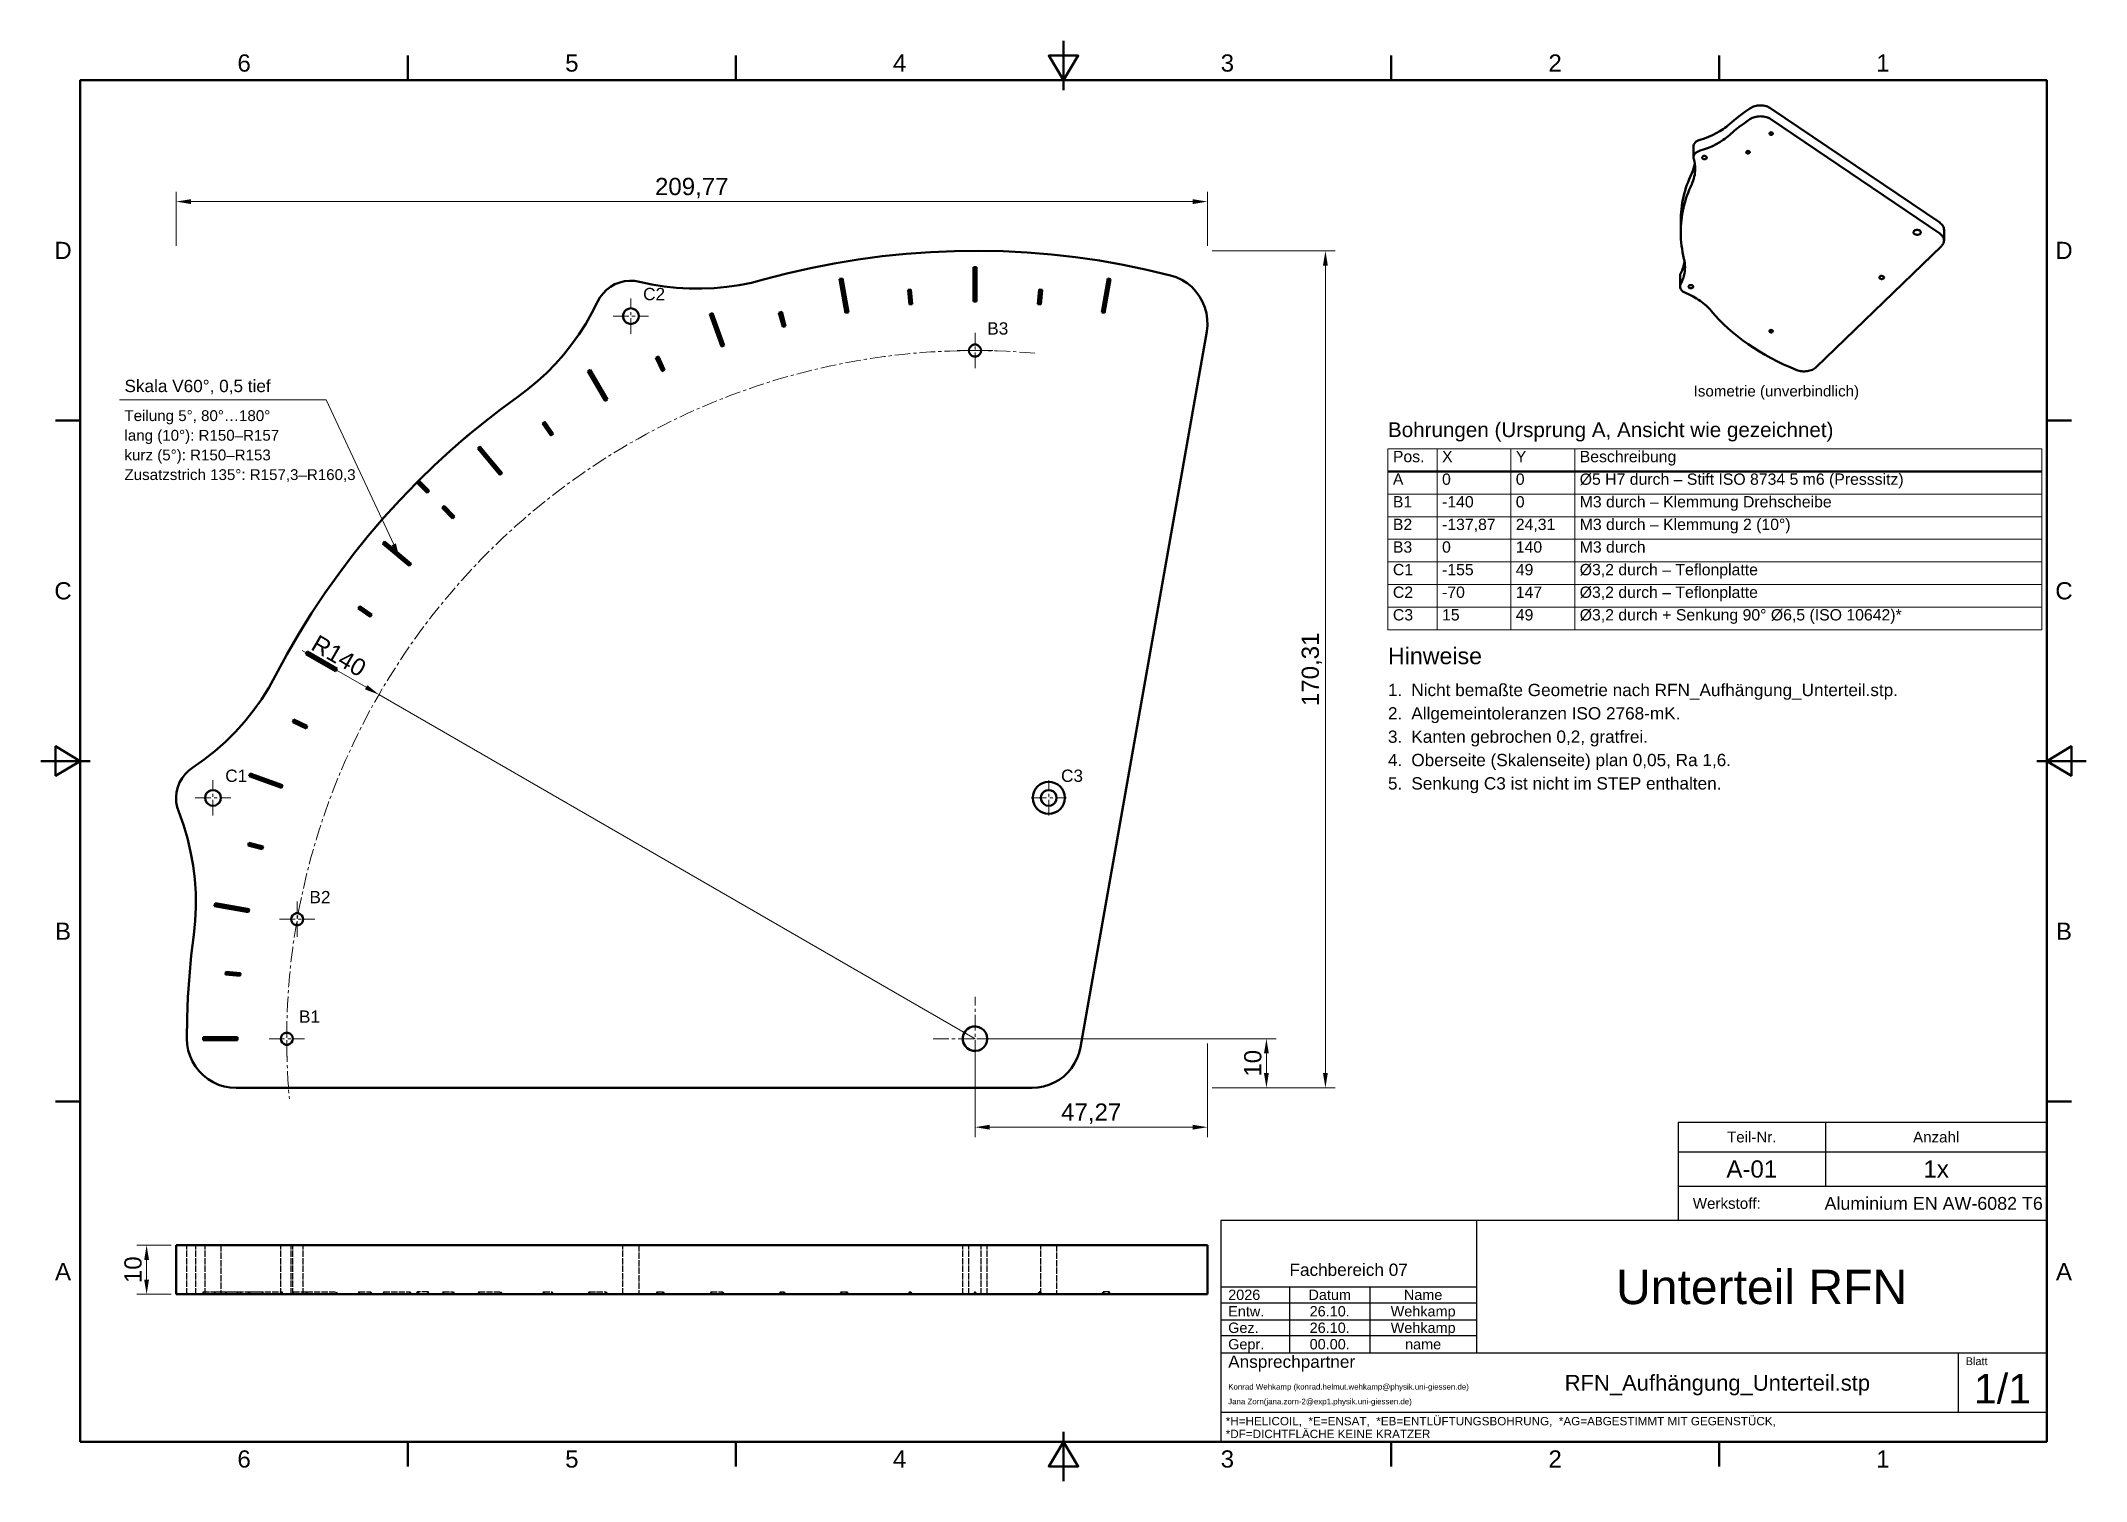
# Model space of a CAD drawing. Header units: metres. Extents: x 2 to 418, y 2 to 295.
import ezdxf
from ezdxf.enums import TextEntityAlignment as Align

# ---------------------------------------------------------------- set-up
doc = ezdxf.new("R2010")
doc.units = ezdxf.units.M
doc.linetypes.add('CENTER', pattern=[5.08, 3.175, -0.635, 0.635, -0.635])
doc.linetypes.add('DASHED', pattern=[1.524, 1.27, -0.254])
for name, color, linetype, lineweight in [('DUENN', 7, 'CONTINUOUS', 18), ('MASS', 7, 'CONTINUOUS', 18), ('MITTE', 7, 'CENTER', 18), ('RAHMEN', 7, 'CONTINUOUS', 50), ('SCHRIFTFELD', 7, 'Continuous', 25), ('SICHT', 7, 'CONTINUOUS', 50), ('TEXT', 7, 'CONTINUOUS', 25), ('VERDECKT', 7, 'DASHED', 25)]:
    doc.layers.add(name, color=color, linetype=linetype, lineweight=lineweight)
doc.styles.add('ISO', font='arial.ttf')
doc.styles.get("Standard").update_dxf_attribs({"font": 'arial.ttf'})
doc.dimstyles.new('ISO_HZ', dxfattribs={"dimtxt": 3.5, "dimasz": 3, "dimexe": 2, "dimexo": 1, "dimgap": 1, "dimtad": 1, "dimtxsty": 'Standard', "dimcen": 2.5, "dimclrd": 7, "dimclre": 7, "dimclrt": 7, "dimazin": 3, "dimtfac": 1, "dimtmove": 0, "dimatfit": 3, "dimlwd": 18, "dimlwe": 18})

msp = doc.modelspace()

# ---------------------------------------------------------------- texts
at = {"layer": 'RAHMEN', "style": 'ISO'}
for s, p in [('6', (43.333, 290.5)), ('5', (110, 290.5)), ('4', (176.667, 290.5)), ('3', (243.333, 290.5)), ('2', (310, 290.5)), ('1', (376.667, 290.5)), ('D', (6.5, 252.375)), ('D', (413.5, 252.375)), ('C', (6.5, 183.125)), ('C', (413.5, 183.125)), ('B', (6.5, 113.875)), ('B', (413.5, 113.875)), ('A', (6.5, 44.625)), ('A', (413.5, 44.625)), ('6', (43.333, 6.5)), ('5', (110, 6.5)), ('4', (176.667, 6.5)), ('3', (243.333, 6.5)), ('2', (310, 6.5)), ('1', (376.667, 6.5))]:
    msp.add_text(s, height=3.5, dxfattribs=at).set_placement(p, align=Align.MIDDLE_CENTER)
at = {"layer": 'SCHRIFTFELD', "style": 'ISO'}
for s, height, p in [('Teil-Nr.', 2.2, (350, 72)), ('Anzahl', 2.2, (387.5, 72)), ('Fachbereich 07', 2.5, (268, 45))]:
    msp.add_text(s, height=height, dxfattribs=at).set_placement(p, align=Align.MIDDLE_CENTER)
for s, height, p in [('Werkstoff:', 2.2, (338, 58.5)), ('Ansprechpartner', 2.5, (243.5, 26.3)), ('Blatt', 1.6, (393.5, 26.4))]:
    msp.add_text(s, height=height, dxfattribs=at).set_placement(p, align=Align.MIDDLE_LEFT)
at = {"layer": 'SCHRIFTFELD', "color": 8, "style": 'ISO'}
for s, p in [('*H=HELICOIL,  *E=ENSAT,  *EB=ENTLÜFTUNGSBOHRUNG,  *AG=ABGESTIMMT MIT GEGENSTÜCK,', (243, 14.2)), ('*DF=DICHTFLÄCHE KEINE KRATZER', (243, 11.6))]:
    msp.add_text(s, height=1.7, dxfattribs=at).set_placement(p, align=Align.MIDDLE_LEFT)
at = {"layer": 'TEXT'}
for s, height, p in [('C2', 2.5, (124.5, 241.5)), ('B3', 2.5, (194.5, 234.5)), ('Skala V60°, 0,5 tief', 2.5, (19, 222.8)), ('Teilung 5°, 80°…180°', 2.2, (19, 217)), ('Bohrungen (Ursprung A, Ansicht wie gezeichnet)', 3, (276, 213.5)), ('lang (10°): R150–R157', 2.2, (19, 213)), ('kurz (5°): R150–R153', 2.2, (19, 209)), ('Pos.', 2.3, (277, 208.6)), ('X', 2.3, (287, 208.6)), ('Y', 2.3, (302, 208.6)), ('Beschreibung', 2.3, (315, 208.6)), ('Zusatzstrich 135°: R157,3–R160,3', 2.2, (19, 205)), ('A', 2.3, (277, 204)), ('0', 2.3, (287, 204)), ('0', 2.3, (302, 204)), ('%%c5 H7 durch – Stift ISO 8734 5 m6 (Presssitz)', 2.3, (315, 204)), ('B1', 2.3, (277, 199.4)), ('-140', 2.3, (287, 199.4)), ('0', 2.3, (302, 199.4)), ('M3 durch – Klemmung Drehscheibe', 2.3, (315, 199.4)), ('B2', 2.3, (277, 194.8)), ('-137,87', 2.3, (287, 194.8)), ('24,31', 2.3, (302, 194.8)), ('M3 durch – Klemmung 2 (10°)', 2.3, (315, 194.8)), ('B3', 2.3, (277, 190.2)), ('0', 2.3, (287, 190.2)), ('140', 2.3, (302, 190.2)), ('M3 durch', 2.3, (315, 190.2)), ('C1', 2.3, (277, 185.6)), ('-155', 2.3, (287, 185.6)), ('49', 2.3, (302, 185.6)), ('%%c3,2 durch – Teflonplatte', 2.3, (315, 185.6)), ('C2', 2.3, (277, 181)), ('-70', 2.3, (287, 181)), ('147', 2.3, (302, 181)), ('%%c3,2 durch – Teflonplatte', 2.3, (315, 181)), ('C3', 2.3, (277, 176.4)), ('15', 2.3, (287, 176.4)), ('49', 2.3, (302, 176.4)), ('%%c3,2 durch + Senkung 90° %%c6,5 (ISO 10642)*', 2.3, (315, 176.4)), ('C1', 2.5, (39.5, 143.5)), ('C3', 2.5, (209.5, 143.5)), ('B2', 2.5, (56.63, 118.81)), ('B1', 2.5, (54.5, 94.5))]:
    msp.add_text(s, height=height, dxfattribs=at).set_placement(p, align=Align.BOTTOM_LEFT)
msp.add_text('Isometrie (unverbindlich)', height=2.2, dxfattribs=at).set_placement((355, 222), align=Align.BOTTOM_CENTER)
for s, height, p in [('Hinweise', 3.375, (276, 168.2)), ('1.', 2.5, (276, 161.7)), ('Nicht bemaßte Geometrie nach RFN_Aufhängung_Unterteil.stp.', 2.5, (280.75, 161.7)), ('2.', 2.5, (276, 156.95)), ('Allgemeintoleranzen ISO 2768-mK.', 2.5, (280.75, 156.95)), ('3.', 2.5, (276, 152.2)), ('Kanten gebrochen 0,2, gratfrei.', 2.5, (280.75, 152.2)), ('4.', 2.5, (276, 147.45)), ('Oberseite (Skalenseite) plan 0,05, Ra 1,6.', 2.5, (280.75, 147.45)), ('5.', 2.5, (276, 142.7)), ('Senkung C3 ist nicht im STEP enthalten.', 2.5, (280.75, 142.7))]:
    msp.add_text(s, height=height, dxfattribs=at).set_placement(p)
at = {"layer": 'TEXT', "color": 5, "style": 'ISO'}
for s, height, p in [('A-01', 3.5, (350, 65.5)), ('1x', 3.5, (387.5, 65.5)), ('Aluminium EN AW-6082 T6', 2.6, (387, 58.5)), ('Unterteil RFN', 7, (352, 41.5)), ('26.10.', 2.1, (264.15, 36.55)), ('Wehkamp', 2.1, (283.15, 36.55)), ('26.10.', 2.1, (264.15, 33.2)), ('Wehkamp', 2.1, (283.15, 33.2)), ('00.00.', 2.1, (264.15, 29.85)), ('name', 2.1, (283.15, 29.85)), ('RFN_Aufhängung_Unterteil.stp', 3.2, (343, 22)), ('1/1', 6, (401, 20.8))]:
    msp.add_text(s, height=height, dxfattribs=at).set_placement(p, align=Align.MIDDLE_CENTER)
msp.add_text('2026', height=2.1, dxfattribs=at).set_placement((243.5, 39.9), align=Align.MIDDLE_LEFT)
at = {"layer": 'TEXT', "style": 'ISO'}
for s, height, p in [('Entw.', 2.1, (243.5, 36.55)), ('Gez.', 2.1, (243.5, 33.2)), ('Gepr.', 2.1, (243.5, 29.85)), ('Konrad Wehkamp (konrad.helmut.wehkamp@physik.uni-giessen.de)', 1.15, (243.5, 21.2)), ('Jana Zorn(jana.zorn-2@exp1.physik.uni-giessen.de)', 1.15, (243.5, 18.2))]:
    msp.add_text(s, height=height, dxfattribs=at).set_placement(p, align=Align.MIDDLE_LEFT)
for s, p in [('Datum', (264.15, 39.9)), ('Name', (283.15, 39.9))]:
    msp.add_text(s, height=2.1, dxfattribs=at).set_placement(p, align=Align.MIDDLE_CENTER)

# ---------------------------------------------------------------- dimensions: what is measured, and where the dimension line sits
at = {"layer": 'MASS'}
for base, p1, p2 in [((29.504, 262.305), (29.504, 252.305), (239.271, 252.305)), ((192, 74), (192, 92), (239.271, 92))]:
    msp.add_linear_dim(base=base, p1=p1, p2=p2, dimstyle='ISO_HZ', override={"dimdec": 2, "dimlfac": 1}, dxfattribs=at).render()
for base, p1, p2 in [((263.2715, 82), (239.2715, 82), (239.2715, 252.3054)), ((251.271, 82), (239.271, 82), (192, 92)), ((23.5, 40), (29.5, 40), (29.5, 50))]:
    msp.add_linear_dim(base=base, p1=p1, p2=p2, angle=90, dimstyle='ISO_HZ', override={"dimdec": 2, "dimlfac": 1}, dxfattribs=at).render()
msp.add_radius_dim(center=(192, 92), mpoint=(70.756, 162), text='R140', dimstyle='ISO_HZ', override={"dimlfac": 1}, dxfattribs=at).render()

# ---------------------------------------------------------------- linework, layer by layer
at = {"layer": 'DUENN'}
for p, q in [((276, 212), (409, 212)), ((276, 212), (276, 175.2)), ((286, 212), (286, 175.2)), ((301, 212), (301, 175.2)), ((314, 212), (314, 175.2)), ((409, 212), (409, 175.2)), ((276, 202.8), (409, 202.8)), ((276, 198.2), (409, 198.2)), ((276, 193.6), (409, 193.6)), ((276, 189), (409, 189)), ((276, 184.4), (409, 184.4)), ((276, 179.8), (409, 179.8)), ((276, 175.2), (409, 175.2))]:
    msp.add_line(p, q, dxfattribs=at)
at = {"layer": 'MASS'}
msp.add_lwpolyline([(74.795, 190.347), (60, 222), (18, 222)], dxfattribs=at)
msp.add_solid([(74.795, 190.347), (74.208, 192.776), (73.308, 192.356)], dxfattribs=at)
at = {"layer": 'MITTE'}
for p, q in [((122, 235.4), (122, 242.6)), ((118.4, 239), (125.6, 239)), ((192, 228.4), (192, 235.6)), ((188.4, 232), (195.6, 232)), ((37, 137.4), (37, 144.6)), ((207, 137.4), (207, 144.6)), ((33.4, 141), (40.6, 141)), ((203.4, 141), (210.6, 141)), ((54.13, 112.71), (54.13, 119.91)), ((50.53, 116.31), (57.73, 116.31)), ((192, 83.5), (192, 100.5)), ((48.4, 92), (55.6, 92)), ((52, 88.4), (52, 95.6)), ((183.5, 92), (200.5, 92))]:
    msp.add_line(p, q, dxfattribs=at)
msp.add_arc((192, 92), 140, 85, 185, dxfattribs=at)
at = {"layer": 'RAHMEN'}
for p, q in [((76.667, 287), (76.667, 292)), ((143.333, 287), (143.333, 292)), ((210, 295), (210, 285)), ((210, 287), (210, 292)), ((276.667, 287), (276.667, 292)), ((343.333, 287), (343.333, 292)), ((10, 217.75), (5, 217.75)), ((410, 217.75), (415, 217.75)), ((2, 148.5), (12, 148.5)), ((10, 148.5), (5, 148.5)), ((418, 148.5), (408, 148.5)), ((410, 148.5), (415, 148.5)), ((10, 79.25), (5, 79.25)), ((410, 79.25), (415, 79.25)), ((76.667, 10), (76.667, 5)), ((143.333, 10), (143.333, 5)), ((210, 2), (210, 12)), ((210, 10), (210, 5)), ((276.667, 10), (276.667, 5)), ((343.333, 10), (343.333, 5))]:
    msp.add_line(p, q, dxfattribs=at)
for points in [[(210, 287), (213, 292), (207, 292)], [(10, 10), (410, 10), (410, 287), (10, 287)], [(10, 148.5), (5, 151.5), (5, 145.5)], [(410, 148.5), (415, 145.5), (415, 151.5)], [(210, 10), (207, 5), (213, 5)]]:
    msp.add_lwpolyline(points, close=True, dxfattribs=at)
at = {"layer": 'SCHRIFTFELD'}
for p, q in [((335, 75), (410, 75)), ((335, 75), (335, 55)), ((365, 75), (365, 62)), ((335, 69), (410, 69)), ((335, 62), (410, 62)), ((294, 55), (294, 28.1)), ((242, 41.5), (294, 41.5)), ((242, 38.3), (294, 38.3)), ((256, 41.5), (256, 28.1)), ((272.3, 41.5), (272.3, 28.1)), ((242, 34.8), (294, 34.8)), ((242, 31.6), (294, 31.6)), ((242, 28.1), (410, 28.1)), ((392, 28.1), (392, 16)), ((242, 16), (410, 16))]:
    msp.add_line(p, q, dxfattribs=at)
msp.add_lwpolyline([(242, 10), (410, 10), (410, 55), (242, 55)], close=True, dxfattribs=at)
at = {"layer": 'SICHT'}
msp.add_line((276, 207.4), (409, 207.4), dxfattribs=at)
for points in [[(349.63, 281.272), (348.524, 280.498), (347.456, 279.7), (346.428, 278.878), (345.44, 278.034)], [(349.63, 279.064), (348.524, 278.29), (347.456, 277.491), (346.428, 276.669), (345.44, 275.825)], [(353.873, 281.272), (353.655, 281.406), (353.419, 281.525), (353.166, 281.627), (352.9, 281.712), (352.623, 281.779), (352.337, 281.828), (352.046, 281.857), (351.752, 281.867), (351.458, 281.857), (351.167, 281.828), (350.881, 281.779), (350.604, 281.712), (350.338, 281.627), (350.085, 281.525), (349.849, 281.406), (349.63, 281.272)], [(349.63, 279.064), (349.849, 279.197), (350.085, 279.316), (350.338, 279.419), (350.604, 279.504), (350.881, 279.571), (351.167, 279.619), (351.458, 279.649), (351.752, 279.658), (352.046, 279.649), (352.337, 279.619), (352.623, 279.571), (352.9, 279.504), (353.166, 279.419), (353.419, 279.316), (353.655, 279.197), (353.873, 279.064)], [(388.222, 258.027), (353.873, 281.272)], [(388.222, 255.818), (353.873, 279.064)], [(339.49, 274.887), (339.2, 274.784), (338.936, 274.655), (338.702, 274.501), (338.503, 274.325), (338.344, 274.132), (338.228, 273.926), (338.158, 273.71), (338.134, 273.49)], [(345.44, 278.034), (345.144, 277.78), (344.837, 277.534), (344.518, 277.293), (344.187, 277.06), (343.495, 276.616), (342.762, 276.203), (341.992, 275.821), (341.188, 275.474), (340.353, 275.162), (339.49, 274.887)], [(339.49, 272.678), (340.353, 272.954), (341.188, 273.265), (341.992, 273.613), (342.762, 273.994), (343.495, 274.408), (344.187, 274.852), (344.518, 275.085), (344.837, 275.325), (345.144, 275.572), (345.44, 275.825)], [(353.572, 276.148), (353.579, 276.197), (353.6, 276.244), (353.634, 276.287), (353.68, 276.325), (353.799, 276.379), (353.94, 276.398), (354.082, 276.379), (354.201, 276.325), (354.247, 276.287), (354.281, 276.244), (354.302, 276.197), (354.309, 276.148)], [(354.201, 275.972), (354.114, 275.928), (354.012, 275.903), (353.904, 275.9), (353.799, 275.918), (353.706, 275.955), (353.634, 276.01), (353.587, 276.076), (353.572, 276.148)], [(354.309, 276.148), (354.302, 276.1), (354.281, 276.053), (354.247, 276.01), (354.201, 275.972)], [(338.134, 273.49), (338.134, 271.281)], [(339.49, 272.678), (339.2, 272.576), (338.936, 272.446), (338.702, 272.292), (338.503, 272.117), (338.344, 271.924), (338.228, 271.717), (338.158, 271.501), (338.134, 271.281)], [(338.134, 271.281), (338.146, 271.127), (338.18, 270.975)], [(338.486, 268.934), (338.467, 269.448), (338.41, 269.96), (338.314, 270.469), (338.18, 270.975)], [(339.883, 271.267), (339.892, 271.33), (339.919, 271.391), (339.964, 271.447), (340.023, 271.496)], [(340.843, 271.267), (340.834, 271.203), (340.806, 271.142), (340.762, 271.086), (340.702, 271.037), (340.63, 270.996), (340.547, 270.966), (340.457, 270.948), (340.363, 270.942), (340.269, 270.948), (340.179, 270.966), (340.096, 270.996), (340.023, 271.037), (339.964, 271.086), (339.919, 271.142), (339.892, 271.203), (339.883, 271.267)], [(340.023, 271.496), (340.137, 271.553), (340.269, 271.585), (340.41, 271.59), (340.547, 271.567), (340.667, 271.518), (340.762, 271.447), (340.822, 271.361), (340.843, 271.267)], [(348.866, 272.353), (348.873, 272.402), (348.894, 272.448), (348.928, 272.492), (348.974, 272.529), (349.093, 272.584), (349.235, 272.603), (349.376, 272.584), (349.495, 272.529), (349.541, 272.492), (349.575, 272.448), (349.596, 272.402), (349.603, 272.353)], [(349.495, 272.176), (349.408, 272.133), (349.307, 272.108), (349.198, 272.104), (349.093, 272.122), (349.001, 272.16), (348.928, 272.214), (348.882, 272.28), (348.866, 272.353)], [(349.603, 272.353), (349.596, 272.304), (349.575, 272.257), (349.541, 272.214), (349.495, 272.176)], [(337.787, 268.08), (337.519, 267.487), (337.268, 266.891), (337.033, 266.291), (336.815, 265.689), (336.615, 265.084), (336.431, 264.477), (336.265, 263.867), (336.116, 263.256), (335.984, 262.642), (335.869, 262.027), (335.771, 261.411), (335.691, 260.793), (335.629, 260.175), (335.583, 259.555), (335.556, 258.936), (335.545, 258.316)], [(338.397, 270.038), (338.299, 269.542), (338.164, 269.049), (337.993, 268.561), (337.787, 268.08)], [(337.787, 265.871), (337.95, 266.244), (338.092, 266.621), (338.212, 267.001), (338.31, 267.384), (338.387, 267.77), (338.442, 268.157), (338.475, 268.545), (338.486, 268.934)], [(337.787, 265.871), (337.517, 265.275), (337.265, 264.675), (337.029, 264.072), (336.811, 263.467), (336.609, 262.858), (336.425, 262.247), (336.258, 261.634), (336.109, 261.019), (335.977, 260.402), (335.863, 259.783), (335.766, 259.163), (335.686, 258.542), (335.625, 257.919), (335.581, 257.297), (335.554, 256.673), (335.545, 256.05)], [(335.545, 258.316), (335.545, 258.304), (335.545, 258.292), (335.545, 258.28), (335.545, 258.269), (335.545, 258.257), (335.545, 258.245), (335.545, 258.233), (335.545, 258.221), (335.545, 258.209), (335.545, 258.197), (335.545, 258.186), (335.545, 258.174), (335.545, 258.162), (335.545, 258.15)], [(335.545, 258.15), (335.545, 258.15), (335.545, 258.15), (335.545, 258.149), (335.545, 258.149), (335.545, 258.149), (335.545, 258.149), (335.545, 258.148), (335.545, 258.148), (335.545, 258.148), (335.545, 258.148), (335.545, 258.148), (335.545, 258.147), (335.545, 258.147), (335.545, 258.147)], [(335.545, 258.15), (335.545, 256.05)], [(389.1, 256.591), (389.086, 256.79), (389.043, 256.987), (388.971, 257.18), (388.872, 257.368), (388.746, 257.548), (388.595, 257.719), (388.419, 257.879), (388.222, 258.027)], [(335.545, 256.05), (335.556, 255.371), (335.587, 254.693), (335.639, 254.016), (335.712, 253.339), (335.806, 252.664), (335.921, 251.99), (336.056, 251.318), (336.212, 250.647)], [(382.888, 256.049), (382.902, 256.148), (382.945, 256.243), (383.014, 256.331), (383.107, 256.408), (383.221, 256.471), (383.351, 256.518), (383.492, 256.547), (383.638, 256.557), (383.784, 256.547), (383.925, 256.518), (384.055, 256.471), (384.168, 256.408), (384.261, 256.331), (384.331, 256.243), (384.373, 256.148), (384.388, 256.049)], [(384.168, 255.69), (384.085, 255.641), (383.991, 255.601), (383.784, 255.551), (383.564, 255.544), (383.351, 255.58), (383.162, 255.657), (383.082, 255.708), (383.014, 255.767), (382.96, 255.832), (382.92, 255.902), (382.896, 255.975), (382.888, 256.049)], [(384.388, 256.049), (384.373, 255.95), (384.331, 255.855), (384.261, 255.767), (384.168, 255.69)], [(388.222, 255.818), (388.419, 255.67), (388.595, 255.51), (388.746, 255.34), (388.872, 255.159), (388.971, 254.972), (389.043, 254.779), (389.086, 254.581), (389.1, 254.382)], [(389.1, 254.382), (389.092, 254.228), (389.066, 254.074), (389.022, 253.921), (388.962, 253.772), (388.884, 253.626), (388.791, 253.485), (388.682, 253.348), (388.558, 253.218)], [(389.1, 256.591), (389.1, 254.382)], [(148.982, 246.428), (153.747, 247.676), (158.547, 248.778), (163.38, 249.732), (168.239, 250.537), (173.12, 251.192), (178.02, 251.697), (182.933, 252.051), (187.854, 252.254), (192.779, 252.305), (197.703, 252.206), (202.622, 251.955), (207.531, 251.553), (212.426, 251.001), (217.301, 250.298), (222.152, 249.446), (226.975, 248.446), (231.764, 247.297)], [(336.331, 250.067), (336.277, 249.772), (336.21, 249.479), (336.131, 249.186), (336.039, 248.896), (335.934, 248.608), (335.817, 248.321), (335.688, 248.038), (335.546, 247.756)], [(336.42, 248.963), (336.407, 249.386), (336.368, 249.808), (336.303, 250.229), (336.212, 250.647)], [(363.116, 228.628), (388.558, 253.218)], [(115.222, 241.927), (115.722, 242.821), (116.34, 243.638), (117.063, 244.363), (117.878, 244.983), (118.771, 245.486), (119.723, 245.863), (120.718, 246.107), (121.736, 246.212), (122.76, 246.178), (123.769, 246.005)], [(123.769, 246.005), (126.261, 245.467), (128.776, 245.057), (131.31, 244.775), (133.854, 244.623), (136.403, 244.601), (138.949, 244.709), (141.487, 244.946), (144.01, 245.312), (146.51, 245.807), (148.982, 246.428)], [(164.458, 246.561), (165.027, 246.661)], [(165.674, 239.667), (164.458, 246.561)], [(164.743, 246.611), (165.958, 239.717)], [(165.027, 246.661), (166.242, 239.768)], [(191.717, 241.995), (191.717, 248.995)], [(191.717, 248.995), (192.294, 248.995)], [(192.006, 248.995), (192.006, 241.995)], [(192.294, 248.995), (192.294, 241.995)], [(217.768, 239.766), (218.984, 246.659)], [(219.268, 246.609), (218.053, 239.716)], [(219.553, 246.559), (218.337, 239.665)], [(218.984, 246.659), (219.553, 246.559)], [(231.764, 247.297), (232.949, 246.914), (234.076, 246.387), (235.129, 245.723), (236.092, 244.934), (236.949, 244.032), (237.688, 243.03), (238.296, 241.944), (238.765, 240.791), (239.086, 239.588), (239.256, 238.355), (239.271, 237.11), (239.132, 235.873)], [(335.546, 247.756), (335.489, 247.632), (335.448, 247.504), (335.423, 247.375), (335.415, 247.244)], [(335.415, 247.244), (335.415, 245.036)], [(335.546, 245.548), (335.489, 245.423), (335.448, 245.295), (335.423, 245.166), (335.415, 245.036)], [(335.546, 245.548), (335.75, 245.961), (335.927, 246.379), (336.077, 246.802), (336.2, 247.23), (336.297, 247.66), (336.365, 248.093), (336.407, 248.527), (336.42, 248.963)], [(375.945, 246.861), (375.955, 246.925), (375.982, 246.986), (376.026, 247.042), (376.086, 247.091)], [(376.905, 246.861), (376.896, 246.798), (376.869, 246.737), (376.824, 246.681), (376.765, 246.631), (376.692, 246.591), (376.609, 246.561), (376.519, 246.543), (376.425, 246.536), (376.332, 246.543), (376.242, 246.561), (376.159, 246.591), (376.086, 246.631), (376.026, 246.681), (375.982, 246.737), (375.955, 246.798), (375.945, 246.861)], [(376.086, 247.091), (376.199, 247.148), (376.332, 247.18), (376.472, 247.184), (376.609, 247.161), (376.73, 247.112), (376.824, 247.042), (376.885, 246.955), (376.905, 246.861)], [(99.03, 222.596), (101.068, 224.127), (103.026, 225.759), (104.898, 227.489), (106.679, 229.312), (108.365, 231.224), (109.951, 233.219), (111.434, 235.293), (112.809, 237.439), (114.072, 239.652), (115.222, 241.927)], [(178.383, 244.389), (178.958, 244.439)], [(178.644, 241.4), (178.383, 244.389)], [(179.219, 241.451), (178.644, 241.4)], [(178.67, 244.414), (178.932, 241.425)], [(178.958, 244.439), (179.219, 241.451)], [(192.294, 241.995), (191.717, 241.995)], [(204.791, 241.45), (205.052, 244.438)], [(205.366, 241.399), (204.791, 241.45)], [(205.052, 244.438), (205.628, 244.388)], [(205.34, 244.413), (205.079, 241.425)], [(205.628, 244.388), (205.366, 241.399)], [(335.415, 245.036), (335.434, 244.841), (335.488, 244.65), (335.579, 244.465), (335.703, 244.29), (335.86, 244.127), (336.046, 243.978), (336.259, 243.847), (336.494, 243.735)], [(341.753, 240.055), (341.512, 240.334), (341.257, 240.608), (340.99, 240.876), (340.71, 241.138), (340.418, 241.394), (340.115, 241.644), (339.799, 241.887), (339.472, 242.123), (339.135, 242.352), (338.786, 242.574), (338.059, 242.993), (337.294, 243.381), (336.494, 243.735)], [(337.125, 244.995), (337.134, 245.058), (337.162, 245.119), (337.206, 245.175), (337.266, 245.225)], [(338.085, 244.995), (338.076, 244.932), (338.049, 244.871), (338.004, 244.814), (337.945, 244.765), (337.872, 244.725), (337.789, 244.695), (337.699, 244.676), (337.605, 244.67), (337.512, 244.676), (337.421, 244.695), (337.338, 244.725), (337.266, 244.765), (337.206, 244.814), (337.162, 244.871), (337.134, 244.932), (337.125, 244.995)], [(337.266, 245.225), (337.379, 245.281), (337.512, 245.314), (337.652, 245.318), (337.789, 245.295), (337.91, 245.246), (338.004, 245.175), (338.065, 245.089), (338.085, 244.995)], [(120.4, 239), (120.478, 239.494), (120.706, 239.94), (121.06, 240.294), (121.506, 240.522), (122, 240.6), (122.494, 240.522), (122.94, 240.294), (123.294, 239.94), (123.522, 239.494), (123.6, 239), (123.522, 238.506), (123.294, 238.06), (122.94, 237.706), (122.494, 237.478), (122, 237.4), (121.506, 237.478), (121.06, 237.706), (120.706, 238.06), (120.478, 238.506), (120.4, 239)], [(138.037, 239.43), (138.579, 239.628)], [(140.431, 232.852), (138.037, 239.43)], [(138.308, 239.529), (140.702, 232.951)], [(138.579, 239.628), (140.973, 233.05)], [(152.127, 239.709), (152.684, 239.858)], [(152.903, 236.811), (152.127, 239.709)], [(152.406, 239.784), (153.182, 236.886)], [(152.684, 239.858), (153.461, 236.961)], [(166.242, 239.768), (165.674, 239.667)], [(218.337, 239.665), (217.768, 239.766)], [(341.753, 240.055), (342.547, 239.138), (343.385, 238.24), (344.265, 237.36), (345.187, 236.5), (346.151, 235.661), (347.154, 234.844), (348.196, 234.049), (349.276, 233.278), (350.393, 232.531), (351.545, 231.809), (352.731, 231.113), (353.95, 230.444), (355.201, 229.802), (356.482, 229.188), (357.792, 228.602), (359.13, 228.046)], [(140.973, 233.05), (140.431, 232.852)], [(153.461, 236.961), (152.903, 236.811)], [(193.23, 231.995), (193.156, 231.575), (192.942, 231.205), (192.615, 230.93), (192.214, 230.784), (191.787, 230.784), (191.386, 230.93), (191.058, 231.205), (190.845, 231.575), (190.771, 231.995), (190.845, 232.416), (191.058, 232.785), (191.386, 233.06), (191.787, 233.206), (192.214, 233.206), (192.615, 233.06), (192.942, 232.785), (193.156, 232.416), (193.23, 231.995)], [(239.132, 235.873), (213.457, 90.264)], [(353.572, 235.951), (353.579, 236), (353.6, 236.047), (353.634, 236.09), (353.68, 236.128), (353.799, 236.182), (353.94, 236.201), (354.082, 236.182), (354.201, 236.128), (354.247, 236.09), (354.281, 236.047), (354.302, 236), (354.309, 235.951)], [(354.201, 235.775), (354.114, 235.731), (354.012, 235.706), (353.904, 235.703), (353.799, 235.721), (353.706, 235.758), (353.634, 235.813), (353.587, 235.879), (353.572, 235.951)], [(354.309, 235.951), (354.302, 235.903), (354.281, 235.856), (354.247, 235.813), (354.201, 235.775)], [(127.082, 230.541), (127.605, 230.785)], [(128.35, 227.822), (127.082, 230.541)], [(127.344, 230.663), (128.612, 227.944)], [(127.605, 230.785), (128.873, 228.066)], [(113.255, 227.82), (113.755, 228.108)], [(116.755, 221.757), (113.255, 227.82)], [(113.505, 227.964), (117.005, 221.902)], [(113.755, 228.108), (117.255, 222.046)], [(128.873, 228.066), (128.35, 227.822)], [(363.116, 228.628), (362.945, 228.478), (362.753, 228.34), (362.544, 228.214), (362.318, 228.101), (362.078, 228.004), (361.825, 227.922), (361.562, 227.857), (361.291, 227.808), (361.015, 227.777), (360.736, 227.763), (360.456, 227.767), (360.177, 227.789), (359.903, 227.828), (359.636, 227.884), (359.377, 227.957), (359.13, 228.046)], [(78.85, 205.561), (82.014, 208.627), (85.261, 211.606), (88.589, 214.494), (91.995, 217.29), (95.476, 219.991), (99.03, 222.596)], [(117.255, 222.046), (116.755, 221.757)], [(104.01, 217.163), (104.483, 217.494)], [(105.731, 214.706), (104.01, 217.163)], [(104.247, 217.329), (105.967, 214.871)], [(104.483, 217.494), (106.204, 215.037)], [(90.865, 212.082), (91.308, 212.453)], [(91.086, 212.268), (95.586, 206.905)], [(91.308, 212.453), (95.807, 207.091)], [(106.204, 215.037), (105.731, 214.706)], [(95.365, 206.72), (90.865, 212.082)], [(49.721, 165.863), (52.038, 170.164), (54.485, 174.393), (57.059, 178.545), (59.759, 182.617), (62.582, 186.604), (65.525, 190.504), (68.585, 194.312), (71.76, 198.025), (75.047, 201.639), (78.442, 205.152)], [(78.442, 205.152), (78.457, 205.167), (78.471, 205.181), (78.486, 205.196), (78.5, 205.211), (78.515, 205.225), (78.53, 205.24), (78.544, 205.254), (78.559, 205.269), (78.573, 205.284), (78.588, 205.298), (78.602, 205.313), (78.617, 205.327), (78.632, 205.342), (78.646, 205.357)], [(80.563, 203.031), (78.442, 205.152)], [(78.646, 205.357), (78.661, 205.371), (78.675, 205.386), (78.69, 205.4), (78.704, 205.415), (78.719, 205.429), (78.734, 205.444), (78.748, 205.459), (78.763, 205.473), (78.777, 205.488), (78.792, 205.502), (78.807, 205.517), (78.821, 205.531), (78.836, 205.546), (78.85, 205.561)], [(80.767, 203.235), (78.646, 205.357)], [(78.85, 205.561), (80.972, 203.439)], [(95.807, 207.091), (95.365, 206.72)], [(80.972, 203.439), (80.563, 203.031)], [(83.612, 199.982), (84.02, 200.391)], [(85.733, 197.861), (83.612, 199.982)], [(83.816, 200.186), (85.937, 198.065)], [(84.02, 200.391), (86.141, 198.269)], [(86.141, 198.269), (85.733, 197.861)], [(71.549, 192.696), (71.92, 193.138)], [(76.911, 188.196), (71.549, 192.696)], [(71.734, 192.917), (77.097, 188.417)], [(71.92, 193.138), (77.282, 188.639)], [(77.282, 188.639), (76.911, 188.196)], [(66.507, 179.52), (66.838, 179.993)], [(68.964, 177.799), (66.507, 179.52)], [(66.672, 179.757), (69.13, 178.036)], [(66.838, 179.993), (69.295, 178.272)], [(69.295, 178.272), (68.964, 177.799)], [(55.892, 170.25), (56.181, 170.75)], [(56.181, 170.75), (62.243, 167.25)], [(61.955, 166.75), (55.892, 170.25)], [(56.037, 170.5), (62.099, 167)], [(62.243, 167.25), (61.955, 166.75)], [(32.871, 147.161), (35.186, 148.784), (37.406, 150.534), (39.523, 152.408), (41.531, 154.398), (43.423, 156.498), (45.194, 158.702), (46.837, 161.002), (48.348, 163.392), (49.721, 165.863)], [(53.215, 156.399), (53.459, 156.922)], [(55.934, 155.131), (53.215, 156.399)], [(53.337, 156.66), (56.056, 155.393)], [(53.459, 156.922), (56.178, 155.654)], [(56.178, 155.654), (55.934, 155.131)], [(30.025, 138.142), (29.715, 139.116), (29.54, 140.124), (29.504, 141.146), (29.607, 142.163), (29.848, 143.157), (30.221, 144.109), (30.72, 145.001), (31.336, 145.817), (32.058, 146.541), (32.871, 147.161)], [(44.371, 145.426), (44.569, 145.969)], [(44.47, 145.697), (51.048, 143.303)], [(44.569, 145.969), (51.147, 143.574)], [(35.4, 141), (35.478, 141.494), (35.706, 141.94), (36.06, 142.294), (36.506, 142.522), (37, 142.6), (37.494, 142.522), (37.94, 142.294), (38.294, 141.94), (38.522, 141.494), (38.6, 141), (38.522, 140.506), (38.294, 140.06), (37.94, 139.706), (37.494, 139.478), (37, 139.4), (36.506, 139.478), (36.06, 139.706), (35.706, 140.06), (35.478, 140.506), (35.4, 141)], [(50.949, 143.032), (44.371, 145.426)], [(51.147, 143.574), (50.949, 143.032)], [(205.4, 141), (205.478, 141.494), (205.706, 141.94), (206.06, 142.294), (206.506, 142.522), (207, 142.6), (207.494, 142.522), (207.94, 142.294), (208.294, 141.94), (208.522, 141.494), (208.6, 141), (208.522, 140.506), (208.294, 140.06), (207.94, 139.706), (207.494, 139.478), (207, 139.4), (206.506, 139.478), (206.06, 139.706), (205.706, 140.06), (205.478, 140.506), (205.4, 141)], [(33.091, 113.157), (33.385, 115.968), (33.519, 118.792), (33.494, 121.619), (33.309, 124.44), (32.964, 127.246), (32.462, 130.028), (31.803, 132.777), (30.99, 135.485), (30.025, 138.142)], [(44.139, 131.32), (44.289, 131.878)], [(47.037, 130.544), (44.139, 131.32)], [(44.214, 131.599), (47.112, 130.823)], [(44.289, 131.878), (47.187, 131.102)], [(47.187, 131.102), (47.037, 130.544)], [(37.336, 118.979), (37.436, 119.547)], [(44.23, 117.763), (37.336, 118.979)], [(37.386, 119.263), (44.28, 118.048)], [(37.436, 119.547), (44.33, 118.332)], [(44.33, 118.332), (44.23, 117.763)], [(55.357, 116.306), (55.283, 115.885), (55.069, 115.516), (54.742, 115.241), (54.341, 115.095), (53.914, 115.095), (53.512, 115.241), (53.185, 115.516), (52.972, 115.885), (52.898, 116.306), (52.972, 116.726), (53.185, 117.096), (53.512, 117.371), (53.914, 117.517), (54.341, 117.517), (54.742, 117.371), (55.069, 117.096), (55.283, 116.726), (55.357, 116.306)], [(31.688, 92), (31.744, 96.243), (31.913, 100.484), (32.194, 104.718), (32.586, 108.943), (33.091, 113.157)], [(39.557, 105.047), (39.607, 105.622)], [(42.546, 104.786), (39.557, 105.047)], [(39.582, 105.335), (42.571, 105.073)], [(39.607, 105.622), (42.596, 105.361)], [(42.596, 105.361), (42.546, 104.786)], [(41.688, 82), (40.483, 82.073), (39.295, 82.291), (38.142, 82.65), (37.041, 83.145), (36.007, 83.77), (35.057, 84.515), (34.203, 85.369), (33.458, 86.32), (32.833, 87.353), (32.338, 88.454), (31.979, 89.607), (31.761, 90.795), (31.688, 92)], [(35, 92.289), (42, 92.289)], [(35, 91.712), (35, 92.289)], [(35, 92), (42, 92)], [(42, 91.712), (35, 91.712)], [(42, 92.289), (42, 91.712)], [(53.23, 91.995), (53.156, 91.575), (52.942, 91.205), (52.615, 90.93), (52.214, 90.784), (51.787, 90.784), (51.386, 90.93), (51.058, 91.205), (50.845, 91.575), (50.771, 91.995), (50.845, 92.416), (51.058, 92.785), (51.386, 93.06), (51.787, 93.206), (52.214, 93.206), (52.615, 93.06), (52.942, 92.785), (53.156, 92.416), (53.23, 91.995)], [(194.5, 92), (194.421, 91.378), (194.191, 90.796), (193.822, 90.289), (193.34, 89.889), (192.773, 89.622), (192.157, 89.505), (191.532, 89.544), (190.936, 89.738), (190.406, 90.074), (189.977, 90.531), (189.676, 91.08), (189.52, 91.687), (189.52, 92.313), (189.676, 92.92), (189.977, 93.469), (190.406, 93.926), (190.936, 94.262), (191.532, 94.456), (192.157, 94.495), (192.773, 94.378), (193.34, 94.111), (193.822, 93.711), (194.191, 93.204), (194.421, 92.622), (194.5, 92)], [(213.457, 90.264), (213.189, 89.132), (212.791, 88.039), (212.269, 87), (211.63, 86.028), (210.883, 85.138), (210.037, 84.34), (209.104, 83.645), (208.097, 83.064), (207.029, 82.603), (205.915, 82.27), (204.77, 82.068), (203.609, 82)], [(203.609, 82), (41.688, 82)], [(29.5, 50), (29.519, 50), (29.575, 50), (29.667, 50), (29.797, 50), (29.962, 50), (30.162, 50), (30.396, 50), (30.663, 50), (30.962, 50), (31.291, 50), (31.648, 50), (32.032, 50), (32.44, 50), (32.871, 50)], [(29.5, 40), (29.5, 50)], [(49.721, 50), (48.854, 50), (47.93, 50), (46.949, 50), (45.914, 50), (44.825, 50), (43.684, 50), (42.492, 50), (41.251, 50), (39.963, 50), (38.629, 50), (37.251, 50), (35.83, 50), (34.37, 50), (32.871, 50)], [(49.721, 50), (52.299, 50), (55.036, 50), (57.93, 50), (60.978, 50), (64.175, 50), (67.518, 50), (71.003, 50), (74.627, 50), (78.385, 50), (82.273, 50), (86.286, 50), (90.419, 50), (94.669, 50), (99.03, 50)], [(115.222, 50), (114.413, 50), (113.545, 50), (112.619, 50), (111.637, 50), (110.599, 50), (109.508, 50), (108.365, 50), (107.17, 50), (105.927, 50), (104.636, 50), (103.299, 50), (101.918, 50), (100.494, 50), (99.03, 50)], [(115.222, 50), (115.567, 50), (115.973, 50), (116.437, 50), (116.954, 50), (117.519, 50), (118.126, 50), (118.771, 50), (119.446, 50), (120.145, 50), (120.862, 50), (121.59, 50), (122.322, 50), (123.051, 50), (123.769, 50)], [(148.982, 50), (147.22, 50), (145.442, 50), (143.651, 50), (141.849, 50), (140.039, 50), (138.222, 50), (136.403, 50), (134.582, 50), (132.763, 50), (130.947, 50), (129.137, 50), (127.336, 50), (125.546, 50), (123.769, 50)], [(148.982, 50), (154.773, 50), (160.615, 50), (166.501, 50), (172.422, 50), (178.37, 50), (184.338, 50), (190.316, 50), (196.297, 50), (202.271, 50), (208.232, 50), (214.169, 50), (220.076, 50), (225.944, 50), (231.764, 50)], [(239.284, 50), (239.24, 50), (239.107, 50), (238.886, 50), (238.581, 50), (238.193, 50), (237.726, 50), (237.183, 50), (236.571, 50), (235.894, 50), (235.158, 50), (234.37, 50), (233.537, 50), (232.665, 50), (231.764, 50)], [(239.284, 40), (239.284, 50)], [(29.5, 40), (29.519, 40), (29.575, 40), (29.667, 40), (29.797, 40), (29.962, 40), (30.162, 40), (30.396, 40), (30.663, 40), (30.962, 40), (31.291, 40), (31.648, 40), (32.032, 40), (32.44, 40), (32.871, 40)], [(32.871, 40), (34.37, 40), (35.83, 40), (37.251, 40), (38.629, 40), (39.963, 40), (41.251, 40), (42.492, 40), (43.684, 40), (44.825, 40), (45.914, 40), (46.949, 40), (47.93, 40), (48.854, 40), (49.721, 40)], [(49.721, 40), (51.362, 40), (53.071, 40), (54.845, 40), (56.684, 40), (58.587, 40), (60.553, 40), (62.582, 40), (64.672, 40), (66.822, 40), (69.032, 40), (71.3, 40), (73.625, 40), (76.006, 40), (78.442, 40)], [(78.442, 40), (78.457, 40.036), (78.471, 40.071), (78.486, 40.107), (78.5, 40.143), (78.515, 40.179), (78.53, 40.214), (78.544, 40.25), (78.559, 40.286), (78.573, 40.321), (78.588, 40.357), (78.602, 40.393), (78.617, 40.429), (78.632, 40.464), (78.646, 40.5)], [(78.85, 40), (78.442, 40)], [(78.646, 40.5), (78.661, 40.464), (78.675, 40.429), (78.69, 40.393), (78.704, 40.357), (78.719, 40.321), (78.734, 40.286), (78.748, 40.25), (78.763, 40.214), (78.777, 40.179), (78.792, 40.143), (78.807, 40.107), (78.821, 40.071), (78.836, 40.036), (78.85, 40)], [(78.85, 40), (80.196, 40), (81.557, 40), (82.934, 40), (84.325, 40), (85.732, 40), (87.153, 40), (88.589, 40), (90.039, 40), (91.504, 40), (92.982, 40), (94.474, 40), (95.979, 40), (97.498, 40), (99.03, 40)], [(99.03, 40), (100.494, 40), (101.918, 40), (103.299, 40), (104.636, 40), (105.927, 40), (107.17, 40), (108.365, 40), (109.508, 40), (110.599, 40), (111.637, 40), (112.619, 40), (113.545, 40), (114.413, 40), (115.222, 40)], [(115.222, 40), (115.567, 40), (115.973, 40), (116.437, 40), (116.954, 40), (117.519, 40), (118.126, 40), (118.771, 40), (119.446, 40), (120.145, 40), (120.862, 40), (121.59, 40), (122.322, 40), (123.051, 40), (123.769, 40)], [(123.769, 40), (125.546, 40), (127.336, 40), (129.137, 40), (130.947, 40), (132.763, 40), (134.582, 40), (136.403, 40), (138.222, 40), (140.039, 40), (141.849, 40), (143.651, 40), (145.442, 40), (147.22, 40), (148.982, 40)], [(148.982, 40), (154.773, 40), (160.615, 40), (166.501, 40), (172.422, 40), (178.37, 40), (184.338, 40), (190.316, 40), (196.297, 40), (202.271, 40), (208.232, 40), (214.169, 40), (220.076, 40), (225.944, 40), (231.764, 40)], [(231.764, 40), (232.665, 40), (233.537, 40), (234.37, 40), (235.158, 40), (235.894, 40), (236.571, 40), (237.183, 40), (237.726, 40), (238.193, 40), (238.581, 40), (238.886, 40), (239.107, 40), (239.24, 40), (239.284, 40)]]:
    msp.add_lwpolyline(points, dxfattribs=at)
msp.add_circle((207, 141), 3.25, dxfattribs=at)
at = {"layer": 'VERDECKT'}
for points in [[(148.982, 246.428), (153.747, 247.676), (158.547, 248.778), (163.38, 249.732), (168.239, 250.537), (173.12, 251.192), (178.02, 251.697), (182.933, 252.051), (187.854, 252.254), (192.779, 252.305), (197.703, 252.206), (202.622, 251.955), (207.531, 251.553), (212.426, 251.001), (217.301, 250.298), (222.152, 249.446), (226.975, 248.446), (231.764, 247.297)], [(115.222, 241.927), (115.722, 242.821), (116.34, 243.638), (117.063, 244.363), (117.878, 244.983), (118.771, 245.486), (119.723, 245.863), (120.718, 246.107), (121.736, 246.212), (122.76, 246.178), (123.769, 246.005)], [(148.982, 246.428), (146.51, 245.807), (144.01, 245.312), (141.487, 244.946), (138.949, 244.709), (136.403, 244.601), (133.854, 244.623), (131.31, 244.775), (128.776, 245.057), (126.261, 245.467), (123.769, 246.005)], [(164.743, 246.611), (164.458, 246.561)], [(165.027, 246.661), (164.743, 246.611)], [(192.006, 248.995), (191.717, 248.995)], [(192.294, 248.995), (192.006, 248.995)], [(219.268, 246.609), (218.984, 246.659)], [(219.553, 246.559), (219.268, 246.609)], [(239.132, 235.873), (239.271, 237.11), (239.256, 238.355), (239.086, 239.588), (238.765, 240.791), (238.296, 241.944), (237.688, 243.03), (236.949, 244.032), (236.092, 244.934), (235.129, 245.723), (234.076, 246.387), (232.949, 246.914), (231.764, 247.297)], [(115.222, 241.927), (114.072, 239.652), (112.809, 237.439), (111.434, 235.293), (109.951, 233.219), (108.365, 231.224), (106.679, 229.312), (104.898, 227.489), (103.026, 225.759), (101.068, 224.127), (99.03, 222.596)], [(178.67, 244.414), (178.383, 244.389)], [(178.644, 241.4), (178.932, 241.425)], [(178.958, 244.439), (178.67, 244.414)], [(178.932, 241.425), (179.219, 241.451)], [(191.717, 241.995), (192.006, 241.995)], [(192.006, 241.995), (192.294, 241.995)], [(204.791, 241.45), (205.079, 241.425)], [(205.34, 244.413), (205.052, 244.438)], [(205.079, 241.425), (205.366, 241.399)], [(205.628, 244.388), (205.34, 244.413)], [(120.4, 239), (120.478, 238.506), (120.706, 238.06), (121.06, 237.706), (121.506, 237.478), (122, 237.4), (122.494, 237.478), (122.94, 237.706), (123.294, 238.06), (123.522, 238.506), (123.6, 239), (123.522, 239.494), (123.294, 239.94), (122.94, 240.294), (122.494, 240.522), (122, 240.6), (121.506, 240.522), (121.06, 240.294), (120.706, 239.94), (120.478, 239.494), (120.4, 239)], [(138.308, 239.529), (138.037, 239.43)], [(138.579, 239.628), (138.308, 239.529)], [(152.406, 239.784), (152.127, 239.709)], [(152.684, 239.858), (152.406, 239.784)], [(165.674, 239.667), (165.958, 239.717)], [(165.958, 239.717), (166.242, 239.768)], [(217.768, 239.766), (218.053, 239.716)], [(218.053, 239.716), (218.337, 239.665)], [(140.702, 232.951), (140.973, 233.05)], [(152.903, 236.811), (153.182, 236.886)], [(153.182, 236.886), (153.461, 236.961)], [(193.23, 231.995), (193.156, 232.416), (192.942, 232.785), (192.615, 233.06), (192.214, 233.206), (191.787, 233.206), (191.386, 233.06), (191.058, 232.785), (190.845, 232.416), (190.771, 231.995), (190.845, 231.575), (191.058, 231.205), (191.386, 230.93), (191.787, 230.784), (192.214, 230.784), (192.615, 230.93), (192.942, 231.205), (193.156, 231.575), (193.23, 231.995)], [(239.132, 235.873), (213.457, 90.264)], [(127.344, 230.663), (127.082, 230.541)], [(127.605, 230.785), (127.344, 230.663)], [(140.431, 232.852), (140.702, 232.951)], [(113.505, 227.964), (113.255, 227.82)], [(113.755, 228.108), (113.505, 227.964)], [(128.35, 227.822), (128.612, 227.944)], [(128.612, 227.944), (128.873, 228.066)], [(49.721, 165.863), (52.122, 170.315), (54.662, 174.689), (57.339, 178.98), (60.15, 183.185), (63.093, 187.299), (66.164, 191.318), (69.359, 195.239), (72.678, 199.056), (76.114, 202.767), (79.667, 206.368), (83.331, 209.855), (87.103, 213.224), (90.979, 216.473), (94.957, 219.598), (99.03, 222.596)], [(116.755, 221.757), (117.005, 221.902)], [(117.005, 221.902), (117.255, 222.046)], [(104.247, 217.329), (104.01, 217.163)], [(104.483, 217.494), (104.247, 217.329)], [(91.086, 212.268), (90.865, 212.082)], [(91.308, 212.453), (91.086, 212.268)], [(105.731, 214.706), (105.967, 214.871)], [(105.967, 214.871), (106.204, 215.037)], [(95.365, 206.72), (95.586, 206.905)], [(95.586, 206.905), (95.807, 207.091)], [(80.767, 203.235), (80.563, 203.031)], [(80.972, 203.439), (80.767, 203.235)], [(83.816, 200.186), (83.612, 199.982)], [(84.02, 200.391), (83.816, 200.186)], [(85.733, 197.861), (85.937, 198.065)], [(85.937, 198.065), (86.141, 198.269)], [(71.734, 192.917), (71.549, 192.696)], [(71.92, 193.138), (71.734, 192.917)], [(76.911, 188.196), (77.097, 188.417)], [(77.097, 188.417), (77.282, 188.639)], [(66.672, 179.757), (66.507, 179.52)], [(66.838, 179.993), (66.672, 179.757)], [(68.964, 177.799), (69.13, 178.036)], [(69.13, 178.036), (69.295, 178.272)], [(56.181, 170.75), (56.037, 170.5)], [(56.037, 170.5), (55.892, 170.25)], [(61.955, 166.75), (62.099, 167)], [(62.099, 167), (62.243, 167.25)], [(49.721, 165.863), (48.348, 163.392), (46.837, 161.002), (45.194, 158.702), (43.423, 156.498), (41.531, 154.398), (39.523, 152.408), (37.406, 150.534), (35.186, 148.784), (32.871, 147.161)], [(53.337, 156.66), (53.215, 156.399)], [(53.459, 156.922), (53.337, 156.66)], [(55.934, 155.131), (56.056, 155.393)], [(56.056, 155.393), (56.178, 155.654)], [(30.025, 138.142), (29.715, 139.116), (29.54, 140.124), (29.504, 141.146), (29.607, 142.163), (29.848, 143.157), (30.221, 144.109), (30.72, 145.001), (31.336, 145.817), (32.058, 146.541), (32.871, 147.161)], [(44.47, 145.697), (44.371, 145.426)], [(44.569, 145.969), (44.47, 145.697)], [(35.4, 141), (35.478, 140.506), (35.706, 140.06), (36.06, 139.706), (36.506, 139.478), (37, 139.4), (37.494, 139.478), (37.94, 139.706), (38.294, 140.06), (38.522, 140.506), (38.6, 141), (38.522, 141.494), (38.294, 141.94), (37.94, 142.294), (37.494, 142.522), (37, 142.6), (36.506, 142.522), (36.06, 142.294), (35.706, 141.94), (35.478, 141.494), (35.4, 141)], [(50.949, 143.032), (51.048, 143.303)], [(51.048, 143.303), (51.147, 143.574)], [(205.4, 141), (205.478, 140.506), (205.706, 140.06), (206.06, 139.706), (206.506, 139.478), (207, 139.4), (207.494, 139.478), (207.94, 139.706), (208.294, 140.06), (208.522, 140.506), (208.6, 141), (208.522, 141.494), (208.294, 141.94), (207.94, 142.294), (207.494, 142.522), (207, 142.6), (206.506, 142.522), (206.06, 142.294), (205.706, 141.94), (205.478, 141.494), (205.4, 141)], [(30.025, 138.142), (30.99, 135.485), (31.803, 132.777), (32.462, 130.028), (32.964, 127.246), (33.309, 124.44), (33.494, 121.619), (33.519, 118.792), (33.385, 115.968), (33.091, 113.157)], [(44.214, 131.599), (44.139, 131.32)], [(44.289, 131.878), (44.214, 131.599)], [(47.037, 130.544), (47.112, 130.823)], [(47.112, 130.823), (47.187, 131.102)], [(37.386, 119.263), (37.336, 118.979)], [(37.436, 119.547), (37.386, 119.263)], [(44.23, 117.763), (44.28, 118.048)], [(44.28, 118.048), (44.33, 118.332)], [(55.357, 116.306), (55.283, 116.726), (55.069, 117.096), (54.742, 117.371), (54.341, 117.517), (53.914, 117.517), (53.512, 117.371), (53.185, 117.096), (52.972, 116.726), (52.898, 116.306), (52.972, 115.885), (53.185, 115.516), (53.512, 115.241), (53.914, 115.095), (54.341, 115.095), (54.742, 115.241), (55.069, 115.516), (55.283, 115.885), (55.357, 116.306)], [(31.688, 92), (31.744, 96.243), (31.913, 100.484), (32.194, 104.718), (32.586, 108.943), (33.091, 113.157)], [(39.582, 105.335), (39.557, 105.047)], [(39.607, 105.622), (39.582, 105.335)], [(42.546, 104.786), (42.571, 105.073)], [(42.571, 105.073), (42.596, 105.361)], [(31.688, 92), (31.761, 90.795), (31.979, 89.607), (32.338, 88.454), (32.833, 87.353), (33.458, 86.32), (34.203, 85.369), (35.057, 84.515), (36.007, 83.77), (37.041, 83.145), (38.142, 82.65), (39.295, 82.291), (40.483, 82.073), (41.688, 82)], [(35, 92.289), (35, 92)], [(35, 92), (35, 91.712)], [(42, 92), (42, 92.289)], [(42, 91.712), (42, 92)], [(53.23, 91.995), (53.156, 92.416), (52.942, 92.785), (52.615, 93.06), (52.214, 93.206), (51.787, 93.206), (51.386, 93.06), (51.058, 92.785), (50.845, 92.416), (50.771, 91.995), (50.845, 91.575), (51.058, 91.205), (51.386, 90.93), (51.787, 90.784), (52.214, 90.784), (52.615, 90.93), (52.942, 91.205), (53.156, 91.575), (53.23, 91.995)], [(194.5, 92), (194.421, 92.622), (194.191, 93.204), (193.822, 93.711), (193.34, 94.111), (192.773, 94.378), (192.157, 94.495), (191.532, 94.456), (190.936, 94.262), (190.406, 93.926), (189.977, 93.469), (189.676, 92.92), (189.52, 92.313), (189.52, 91.687), (189.676, 91.08), (189.977, 90.531), (190.406, 90.074), (190.936, 89.738), (191.532, 89.544), (192.157, 89.505), (192.773, 89.622), (193.34, 89.889), (193.822, 90.289), (194.191, 90.796), (194.421, 91.378), (194.5, 92)], [(203.609, 82), (204.77, 82.068), (205.915, 82.27), (207.029, 82.603), (208.097, 83.064), (209.104, 83.645), (210.037, 84.34), (210.883, 85.138), (211.63, 86.028), (212.269, 87), (212.791, 88.039), (213.189, 89.132), (213.457, 90.264)], [(203.609, 82), (41.688, 82)], [(30.025, 50), (29.954, 50), (29.887, 50), (29.826, 50), (29.77, 50), (29.719, 50), (29.673, 50), (29.633, 50), (29.597, 50), (29.568, 50), (29.543, 50), (29.524, 50), (29.511, 50), (29.503, 50), (29.5, 50)], [(30.025, 50), (30.503, 50), (30.947, 50), (31.356, 50), (31.731, 50), (32.071, 50), (32.375, 50), (32.645, 50), (32.879, 50), (33.077, 50), (33.239, 50), (33.366, 50), (33.456, 50), (33.51, 50), (33.528, 50)], [(31.688, 50), (31.751, 50), (31.939, 50), (32.249, 50), (32.678, 50), (33.221, 50), (33.87, 50), (34.617, 50), (35.453, 50), (36.368, 50), (37.349, 50), (38.385, 50), (39.463, 50), (40.568, 50), (41.688, 50)], [(31.688, 50), (31.695, 50), (31.717, 50), (31.753, 50), (31.803, 50), (31.867, 50), (31.946, 50), (32.039, 50), (32.147, 50), (32.269, 50), (32.404, 50), (32.555, 50), (32.719, 50), (32.898, 50), (33.091, 50)], [(31.688, 40), (31.688, 50)], [(33.528, 50), (33.526, 50), (33.52, 50), (33.508, 50), (33.493, 50), (33.473, 50), (33.448, 50), (33.419, 50), (33.385, 50), (33.347, 50), (33.305, 50), (33.258, 50), (33.207, 50), (33.151, 50), (33.091, 50)], [(33.528, 40), (33.528, 50)], [(35.4, 40), (35.4, 50)], [(35.4, 50), (35.44, 50), (35.558, 50), (35.749, 50), (36.002, 50), (36.306, 50), (36.644, 50), (37, 50), (37.356, 50), (37.694, 50), (37.998, 50), (38.251, 50), (38.442, 50), (38.56, 50), (38.6, 50)], [(38.6, 50), (38.56, 50), (38.442, 50), (38.251, 50), (37.998, 50), (37.694, 50), (37.356, 50), (37, 50), (36.644, 50), (36.306, 50), (36.002, 50), (35.749, 50), (35.558, 50), (35.44, 50), (35.4, 50)], [(38.6, 50), (38.6, 40)], [(203.609, 50), (41.688, 50)], [(53.23, 50), (53.199, 50), (53.108, 50), (52.962, 50), (52.767, 50), (52.534, 50), (52.274, 50), (52, 50), (51.727, 50), (51.467, 50), (51.234, 50), (51.039, 50), (50.893, 50), (50.802, 50), (50.771, 50)], [(50.771, 50), (50.802, 50), (50.893, 50), (51.039, 50), (51.234, 50), (51.467, 50), (51.727, 50), (52, 50), (52.274, 50), (52.534, 50), (52.767, 50), (52.962, 50), (53.108, 50), (53.199, 50), (53.23, 50)], [(50.771, 40), (50.771, 50)], [(55.357, 50), (55.326, 50), (55.235, 50), (55.088, 50), (54.894, 50), (54.661, 50), (54.401, 50), (54.127, 50), (53.854, 50), (53.594, 50), (53.361, 50), (53.166, 50), (53.019, 50), (52.929, 50), (52.898, 50)], [(52.898, 50), (52.929, 50), (53.019, 50), (53.166, 50), (53.361, 50), (53.594, 50), (53.854, 50), (54.127, 50), (54.401, 50), (54.661, 50), (54.894, 50), (55.088, 50), (55.235, 50), (55.326, 50), (55.357, 50)], [(52.898, 40), (52.898, 50)], [(53.23, 40), (53.23, 50)], [(55.357, 40), (55.357, 50)], [(120.4, 40), (120.4, 50)], [(120.4, 50), (120.44, 50), (120.558, 50), (120.749, 50), (121.002, 50), (121.306, 50), (121.644, 50), (122, 50), (122.356, 50), (122.694, 50), (122.998, 50), (123.251, 50), (123.442, 50), (123.56, 50), (123.6, 50)], [(123.6, 50), (123.56, 50), (123.442, 50), (123.251, 50), (122.998, 50), (122.694, 50), (122.356, 50), (122, 50), (121.644, 50), (121.306, 50), (121.002, 50), (120.749, 50), (120.558, 50), (120.44, 50), (120.4, 50)], [(123.6, 50), (123.6, 40)], [(194.5, 50), (194.437, 50), (194.252, 50), (193.955, 50), (193.559, 50), (193.085, 50), (192.556, 50), (192, 50), (191.444, 50), (190.915, 50), (190.441, 50), (190.045, 50), (189.748, 50), (189.563, 50), (189.5, 50)], [(189.5, 50), (189.563, 50), (189.748, 50), (190.045, 50), (190.441, 50), (190.915, 50), (191.444, 50), (192, 50), (192.556, 50), (193.085, 50), (193.559, 50), (193.955, 50), (194.252, 50), (194.437, 50), (194.5, 50)], [(189.5, 40), (189.5, 50)], [(193.23, 50), (193.199, 50), (193.108, 50), (192.962, 50), (192.767, 50), (192.534, 50), (192.274, 50), (192, 50), (191.727, 50), (191.467, 50), (191.234, 50), (191.039, 50), (190.893, 50), (190.802, 50), (190.771, 50)], [(190.771, 50), (190.802, 50), (190.893, 50), (191.039, 50), (191.234, 50), (191.467, 50), (191.727, 50), (192, 50), (192.274, 50), (192.534, 50), (192.767, 50), (192.962, 50), (193.108, 50), (193.199, 50), (193.23, 50)], [(190.771, 40), (190.771, 50)], [(193.23, 40), (193.23, 50)], [(194.5, 40), (194.5, 50)], [(203.609, 50), (204.605, 50), (205.59, 50), (206.557, 50), (207.493, 50), (208.392, 50), (209.242, 50), (210.037, 50), (210.768, 50), (211.427, 50), (212.009, 50), (212.508, 50), (212.918, 50), (213.235, 50), (213.457, 50)], [(205.4, 40), (205.4, 50)], [(205.4, 50), (205.44, 50), (205.558, 50), (205.749, 50), (206.002, 50), (206.306, 50), (206.644, 50), (207, 50), (207.356, 50), (207.694, 50), (207.998, 50), (208.251, 50), (208.442, 50), (208.56, 50), (208.6, 50)], [(208.6, 50), (208.56, 50), (208.442, 50), (208.251, 50), (207.998, 50), (207.694, 50), (207.356, 50), (207, 50), (206.644, 50), (206.306, 50), (206.002, 50), (205.749, 50), (205.558, 50), (205.44, 50), (205.4, 50)], [(208.6, 50), (208.6, 40)], [(239.132, 50), (213.457, 50)], [(239.132, 50), (239.153, 50), (239.172, 50), (239.19, 50), (239.206, 50), (239.221, 50), (239.234, 50), (239.246, 50), (239.256, 50), (239.265, 50), (239.272, 50), (239.277, 50), (239.281, 50), (239.283, 50), (239.284, 50)], [(30.025, 40), (29.954, 40), (29.887, 40), (29.826, 40), (29.77, 40), (29.719, 40), (29.673, 40), (29.633, 40), (29.597, 40), (29.568, 40), (29.543, 40), (29.524, 40), (29.511, 40), (29.503, 40), (29.5, 40)], [(33.528, 40), (33.51, 40), (33.456, 40), (33.366, 40), (33.239, 40), (33.077, 40), (32.879, 40), (32.645, 40), (32.375, 40), (32.071, 40), (31.731, 40), (31.356, 40), (30.947, 40), (30.503, 40), (30.025, 40)], [(41.688, 40), (40.568, 40), (39.463, 40), (38.385, 40), (37.349, 40), (36.368, 40), (35.453, 40), (34.617, 40), (33.87, 40), (33.221, 40), (32.678, 40), (32.249, 40), (31.939, 40), (31.751, 40), (31.688, 40)], [(31.688, 40), (31.695, 40), (31.717, 40), (31.753, 40), (31.803, 40), (31.867, 40), (31.946, 40), (32.039, 40), (32.147, 40), (32.269, 40), (32.404, 40), (32.555, 40), (32.719, 40), (32.898, 40), (33.091, 40)], [(33.091, 40), (33.151, 40), (33.207, 40), (33.258, 40), (33.305, 40), (33.347, 40), (33.385, 40), (33.419, 40), (33.448, 40), (33.473, 40), (33.493, 40), (33.508, 40), (33.52, 40), (33.526, 40), (33.528, 40)], [(35, 40), (35, 40.5)], [(35, 40.5), (42, 40.5)], [(35, 40.5), (35, 40)], [(35, 40), (42, 40)], [(42, 40), (35, 40)], [(35.4, 40), (35.44, 40), (35.558, 40), (35.749, 40), (36.002, 40), (36.306, 40), (36.644, 40), (37, 40), (37.356, 40), (37.694, 40), (37.998, 40), (38.251, 40), (38.442, 40), (38.56, 40), (38.6, 40)], [(38.6, 40), (38.56, 40), (38.442, 40), (38.251, 40), (37.998, 40), (37.694, 40), (37.356, 40), (37, 40), (36.644, 40), (36.306, 40), (36.002, 40), (35.749, 40), (35.558, 40), (35.44, 40), (35.4, 40)], [(37.386, 40.5), (37.336, 40)], [(44.23, 40), (37.336, 40)], [(37.336, 40), (37.436, 40)], [(37.436, 40), (37.386, 40.5)], [(37.386, 40.5), (44.28, 40.5)], [(37.436, 40), (44.33, 40)], [(39.582, 40.5), (39.557, 40)], [(42.546, 40), (39.557, 40)], [(39.557, 40), (39.607, 40)], [(39.607, 40), (39.582, 40.5)], [(39.582, 40.5), (42.571, 40.5)], [(39.607, 40), (42.596, 40)], [(203.609, 40), (41.688, 40)], [(42, 40.5), (42, 40)], [(42, 40), (42, 40.5)], [(42.546, 40), (42.571, 40.5)], [(42.596, 40), (42.546, 40)], [(42.571, 40.5), (42.596, 40)], [(44.214, 40.5), (44.139, 40)], [(47.037, 40), (44.139, 40)], [(44.139, 40), (44.289, 40)], [(44.289, 40), (44.214, 40.5)], [(44.214, 40.5), (47.112, 40.5)], [(44.23, 40), (44.28, 40.5)], [(44.33, 40), (44.23, 40)], [(44.28, 40.5), (44.33, 40)], [(44.289, 40), (47.187, 40)], [(44.47, 40.5), (44.371, 40)], [(50.949, 40), (44.371, 40)], [(44.371, 40), (44.569, 40)], [(44.569, 40), (44.47, 40.5)], [(44.47, 40.5), (51.048, 40.5)], [(44.569, 40), (51.147, 40)], [(47.037, 40), (47.112, 40.5)], [(47.187, 40), (47.037, 40)], [(47.112, 40.5), (47.187, 40)], [(53.23, 40), (53.199, 40), (53.108, 40), (52.962, 40), (52.767, 40), (52.534, 40), (52.274, 40), (52, 40), (51.727, 40), (51.467, 40), (51.234, 40), (51.039, 40), (50.893, 40), (50.802, 40), (50.771, 40)], [(50.771, 40), (50.802, 40), (50.893, 40), (51.039, 40), (51.234, 40), (51.467, 40), (51.727, 40), (52, 40), (52.274, 40), (52.534, 40), (52.767, 40), (52.962, 40), (53.108, 40), (53.199, 40), (53.23, 40)], [(50.949, 40), (51.048, 40.5)], [(51.147, 40), (50.949, 40)], [(51.048, 40.5), (51.147, 40)], [(55.357, 40), (55.326, 40), (55.235, 40), (55.088, 40), (54.894, 40), (54.661, 40), (54.401, 40), (54.127, 40), (53.854, 40), (53.594, 40), (53.361, 40), (53.166, 40), (53.019, 40), (52.929, 40), (52.898, 40)], [(52.898, 40), (52.929, 40), (53.019, 40), (53.166, 40), (53.361, 40), (53.594, 40), (53.854, 40), (54.127, 40), (54.401, 40), (54.661, 40), (54.894, 40), (55.088, 40), (55.235, 40), (55.326, 40), (55.357, 40)], [(53.337, 40.5), (53.215, 40)], [(55.934, 40), (53.215, 40)], [(53.215, 40), (53.459, 40)], [(53.459, 40), (53.337, 40.5)], [(53.337, 40.5), (56.056, 40.5)], [(53.459, 40), (56.178, 40)], [(56.037, 40.5), (55.892, 40)], [(61.955, 40), (55.892, 40)], [(55.892, 40), (56.181, 40)], [(55.934, 40), (56.056, 40.5)], [(56.178, 40), (55.934, 40)], [(56.181, 40), (56.037, 40.5)], [(56.037, 40.5), (62.099, 40.5)], [(56.056, 40.5), (56.178, 40)], [(56.181, 40), (62.243, 40)], [(61.955, 40), (62.099, 40.5)], [(62.243, 40), (61.955, 40)], [(62.099, 40.5), (62.243, 40)], [(66.672, 40.5), (66.507, 40)], [(68.964, 40), (66.507, 40)], [(66.507, 40), (66.838, 40)], [(66.838, 40), (66.672, 40.5)], [(66.672, 40.5), (69.13, 40.5)], [(66.838, 40), (69.295, 40)], [(68.964, 40), (69.13, 40.5)], [(69.295, 40), (68.964, 40)], [(69.13, 40.5), (69.295, 40)], [(71.734, 40.5), (71.549, 40)], [(76.911, 40), (71.549, 40)], [(71.549, 40), (71.92, 40)], [(71.92, 40), (71.734, 40.5)], [(71.734, 40.5), (77.097, 40.5)], [(71.92, 40), (77.282, 40)], [(76.911, 40), (77.097, 40.5)], [(77.282, 40), (76.911, 40)], [(77.097, 40.5), (77.282, 40)], [(80.767, 40.5), (78.646, 40.5)], [(78.85, 40), (80.972, 40)], [(80.563, 40), (78.85, 40)], [(80.767, 40.5), (80.563, 40)], [(80.972, 40), (80.563, 40)], [(80.972, 40), (80.767, 40.5)], [(83.816, 40.5), (83.612, 40)], [(85.733, 40), (83.612, 40)], [(83.612, 40), (84.02, 40)], [(84.02, 40), (83.816, 40.5)], [(83.816, 40.5), (85.937, 40.5)], [(84.02, 40), (86.141, 40)], [(85.733, 40), (85.937, 40.5)], [(86.141, 40), (85.733, 40)], [(85.937, 40.5), (86.141, 40)], [(91.086, 40.5), (90.865, 40)], [(95.365, 40), (90.865, 40)], [(90.865, 40), (91.308, 40)], [(91.308, 40), (91.086, 40.5)], [(91.086, 40.5), (95.586, 40.5)], [(91.308, 40), (95.807, 40)], [(95.365, 40), (95.586, 40.5)], [(95.807, 40), (95.365, 40)], [(95.586, 40.5), (95.807, 40)], [(104.247, 40.5), (104.01, 40)], [(105.731, 40), (104.01, 40)], [(104.01, 40), (104.483, 40)], [(104.483, 40), (104.247, 40.5)], [(104.247, 40.5), (105.967, 40.5)], [(104.483, 40), (106.204, 40)], [(105.731, 40), (105.967, 40.5)], [(106.204, 40), (105.731, 40)], [(105.967, 40.5), (106.204, 40)], [(113.505, 40.5), (113.255, 40)], [(116.755, 40), (113.255, 40)], [(113.255, 40), (113.755, 40)], [(113.755, 40), (113.505, 40.5)], [(113.505, 40.5), (117.005, 40.5)], [(113.755, 40), (117.255, 40)], [(116.755, 40), (117.005, 40.5)], [(117.255, 40), (116.755, 40)], [(117.005, 40.5), (117.255, 40)], [(120.4, 40), (120.44, 40), (120.558, 40), (120.749, 40), (121.002, 40), (121.306, 40), (121.644, 40), (122, 40), (122.356, 40), (122.694, 40), (122.998, 40), (123.251, 40), (123.442, 40), (123.56, 40), (123.6, 40)], [(123.6, 40), (123.56, 40), (123.442, 40), (123.251, 40), (122.998, 40), (122.694, 40), (122.356, 40), (122, 40), (121.644, 40), (121.306, 40), (121.002, 40), (120.749, 40), (120.558, 40), (120.44, 40), (120.4, 40)], [(127.344, 40.5), (127.082, 40)], [(128.35, 40), (127.082, 40)], [(127.082, 40), (127.605, 40)], [(127.605, 40), (127.344, 40.5)], [(127.344, 40.5), (128.612, 40.5)], [(127.605, 40), (128.873, 40)], [(128.35, 40), (128.612, 40.5)], [(128.873, 40), (128.35, 40)], [(128.612, 40.5), (128.873, 40)], [(138.308, 40.5), (138.037, 40)], [(140.431, 40), (138.037, 40)], [(138.037, 40), (138.579, 40)], [(138.579, 40), (138.308, 40.5)], [(138.308, 40.5), (140.702, 40.5)], [(138.579, 40), (140.973, 40)], [(140.431, 40), (140.702, 40.5)], [(140.973, 40), (140.431, 40)], [(140.702, 40.5), (140.973, 40)], [(152.406, 40.5), (152.127, 40)], [(152.903, 40), (152.127, 40)], [(152.127, 40), (152.684, 40)], [(152.684, 40), (152.406, 40.5)], [(152.406, 40.5), (153.182, 40.5)], [(152.684, 40), (153.461, 40)], [(152.903, 40), (153.182, 40.5)], [(153.461, 40), (152.903, 40)], [(153.182, 40.5), (153.461, 40)], [(164.743, 40.5), (164.458, 40)], [(165.674, 40), (164.458, 40)], [(164.458, 40), (165.027, 40)], [(165.027, 40), (164.743, 40.5)], [(164.743, 40.5), (165.958, 40.5)], [(165.027, 40), (166.242, 40)], [(165.674, 40), (165.958, 40.5)], [(166.242, 40), (165.674, 40)], [(165.958, 40.5), (166.242, 40)], [(178.67, 40.5), (178.383, 40)], [(178.644, 40), (178.383, 40)], [(178.383, 40), (178.958, 40)], [(178.644, 40), (178.932, 40.5)], [(179.219, 40), (178.644, 40)], [(178.958, 40), (178.67, 40.5)], [(178.67, 40.5), (178.932, 40.5)], [(178.932, 40.5), (179.219, 40)], [(178.958, 40), (179.219, 40)], [(194.5, 40), (194.437, 40), (194.252, 40), (193.955, 40), (193.559, 40), (193.085, 40), (192.556, 40), (192, 40), (191.444, 40), (190.915, 40), (190.441, 40), (190.045, 40), (189.748, 40), (189.563, 40), (189.5, 40)], [(189.5, 40), (189.563, 40), (189.748, 40), (190.045, 40), (190.441, 40), (190.915, 40), (191.444, 40), (192, 40), (192.556, 40), (193.085, 40), (193.559, 40), (193.955, 40), (194.252, 40), (194.437, 40), (194.5, 40)], [(193.23, 40), (193.199, 40), (193.108, 40), (192.962, 40), (192.767, 40), (192.534, 40), (192.274, 40), (192, 40), (191.727, 40), (191.467, 40), (191.234, 40), (191.039, 40), (190.893, 40), (190.802, 40), (190.771, 40)], [(190.771, 40), (190.802, 40), (190.893, 40), (191.039, 40), (191.234, 40), (191.467, 40), (191.727, 40), (192, 40), (192.274, 40), (192.534, 40), (192.767, 40), (192.962, 40), (193.108, 40), (193.199, 40), (193.23, 40)], [(192.006, 40.5), (191.717, 40)], [(191.717, 40), (192.006, 40.5)], [(192.294, 40), (191.717, 40)], [(191.717, 40), (192.294, 40)], [(192.294, 40), (192.006, 40.5)], [(192.006, 40.5), (192.294, 40)], [(213.457, 40), (213.235, 40), (212.918, 40), (212.508, 40), (212.009, 40), (211.427, 40), (210.768, 40), (210.037, 40), (209.242, 40), (208.392, 40), (207.493, 40), (206.557, 40), (205.59, 40), (204.605, 40), (203.609, 40)], [(204.791, 40), (205.079, 40.5)], [(204.791, 40), (205.052, 40)], [(205.366, 40), (204.791, 40)], [(205.34, 40.5), (205.052, 40)], [(205.052, 40), (205.628, 40)], [(205.34, 40.5), (205.079, 40.5)], [(205.079, 40.5), (205.366, 40)], [(205.628, 40), (205.34, 40.5)], [(205.628, 40), (205.366, 40)], [(205.4, 40), (205.44, 40), (205.558, 40), (205.749, 40), (206.002, 40), (206.306, 40), (206.644, 40), (207, 40), (207.356, 40), (207.694, 40), (207.998, 40), (208.251, 40), (208.442, 40), (208.56, 40), (208.6, 40)], [(208.6, 40), (208.56, 40), (208.442, 40), (208.251, 40), (207.998, 40), (207.694, 40), (207.356, 40), (207, 40), (206.644, 40), (206.306, 40), (206.002, 40), (205.749, 40), (205.558, 40), (205.44, 40), (205.4, 40)], [(239.132, 40), (213.457, 40)], [(217.768, 40), (218.053, 40.5)], [(217.768, 40), (218.984, 40)], [(218.337, 40), (217.768, 40)], [(219.268, 40.5), (218.053, 40.5)], [(218.053, 40.5), (218.337, 40)], [(219.553, 40), (218.337, 40)], [(219.268, 40.5), (218.984, 40)], [(218.984, 40), (219.553, 40)], [(219.553, 40), (219.268, 40.5)], [(239.284, 40), (239.283, 40), (239.281, 40), (239.277, 40), (239.272, 40), (239.265, 40), (239.256, 40), (239.246, 40), (239.234, 40), (239.221, 40), (239.206, 40), (239.19, 40), (239.172, 40), (239.153, 40), (239.132, 40)]]:
    msp.add_lwpolyline(points, dxfattribs=at)

msp.set_redraw_order([(e.dxf.handle, doc.entitydb.next_handle()) for e in msp.query("TEXT MTEXT ATTDEF DIMENSION ARC_DIMENSION")])  # texts and dimensions are drawn at this point

doc.saveas('drawing.dxf')
